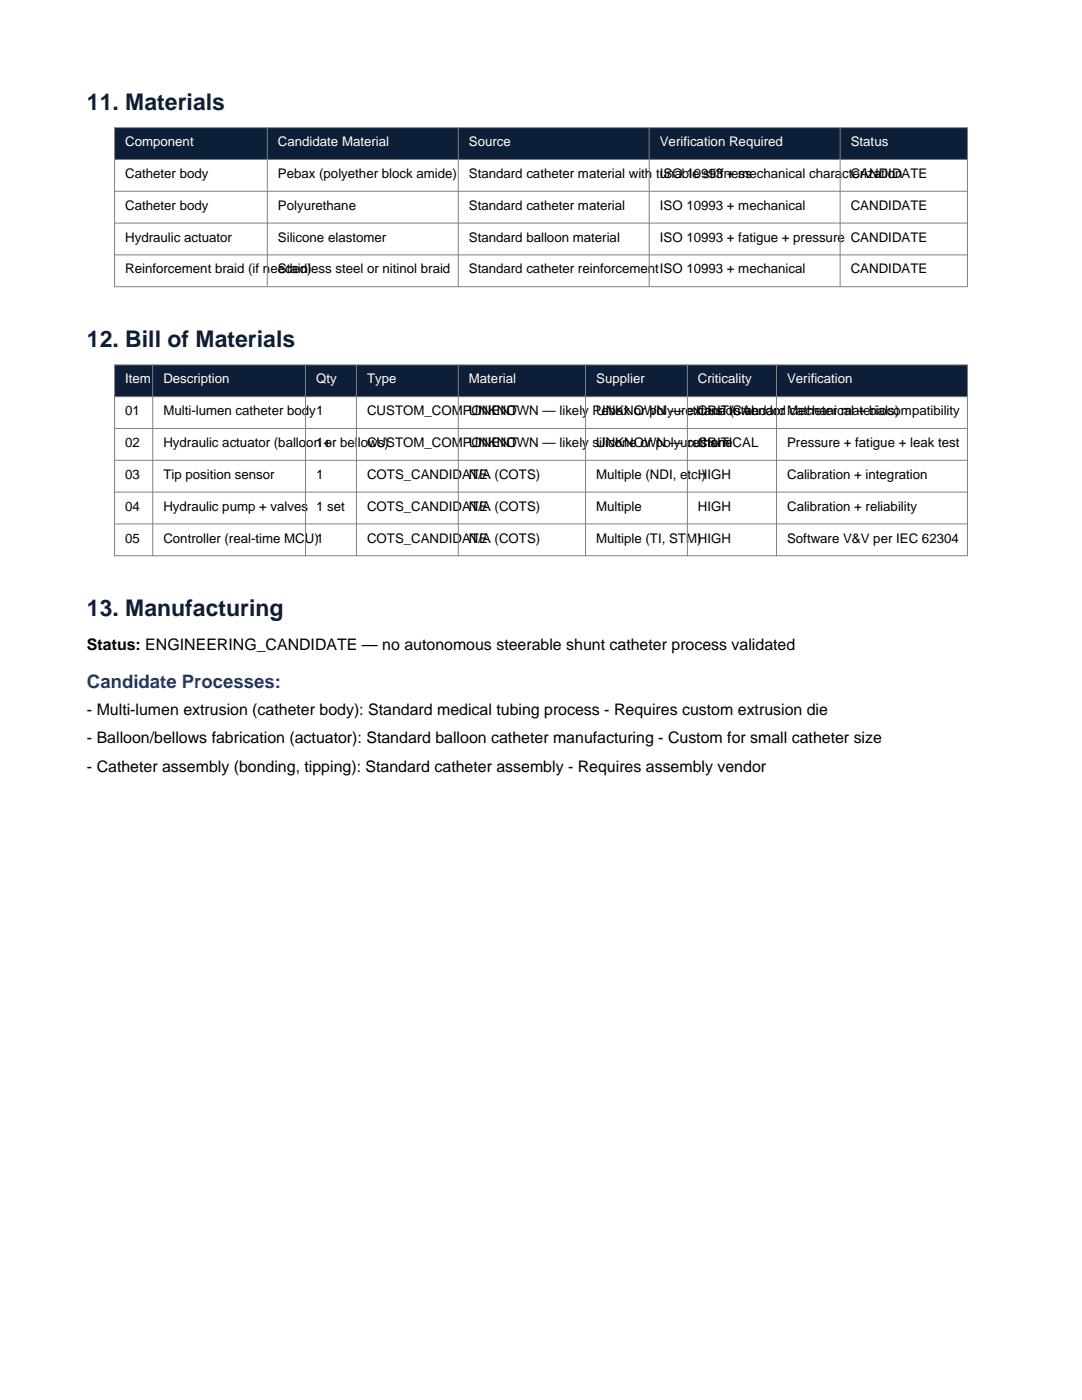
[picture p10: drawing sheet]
<svg xmlns="http://www.w3.org/2000/svg" width="216mm" height="279mm" viewBox="0 0 216 279" stroke-linecap="round" stroke-linejoin="round" font-family="sans-serif">
<defs><g id="words">
<g font-size="4.6" fill="#0c1e38">
<text x="17.4" y="21.9">11. Materials</text>
<text x="17.4" y="69.3">12. Bill of Materials</text>
<text x="17.4" y="123">13. Manufacturing</text>
</g>
<text font-size="3.7" fill="#1e3a8a" x="17.4" y="137.3">Candidate Processes:</text>
<g font-size="3.2">
<text x="17.4" y="129.7">Status: ENGINEERING_CANDIDATE — no autonomous steerable shunt catheter process validated</text>
<text x="17.4" y="142.7">- Multi-lumen extrusion (catheter body): Standard medical tubing process - Requires custom extrusion die</text>
<text x="17.4" y="148.4">- Balloon/bellows fabrication (actuator): Standard balloon catheter manufacturing - Custom for small catheter size</text>
<text x="17.4" y="154">- Catheter assembly (bonding, tipping): Standard catheter assembly - Requires assembly vendor</text>
</g>
<g font-size="2.6" fill="#fff">
<text x="25" y="29.2">Component</text>
<text x="55.5" y="29.2">Candidate Material</text>
<text x="93.6" y="29.2">Source</text>
<text x="131.7" y="29.2">Verification Required</text>
<text x="169.8" y="29.2">Status</text>
<text x="25" y="76.5">Item</text>
<text x="32.6" y="76.5">Description</text>
<text x="63.1" y="76.5">Qty</text>
<text x="73.2" y="76.5">Type</text>
<text x="93.6" y="76.5">Material</text>
<text x="119" y="76.5">Supplier</text>
<text x="139.3" y="76.5">Criticality</text>
<text x="157.1" y="76.5">Verification</text>
</g>
<g font-size="2.6">
<text x="25" y="35.5">Catheter body</text>
<text x="55.5" y="35.5">Pebax (polyether block amide)</text>
<text x="93.6" y="35.5">Standard catheter material with tunable stiffness</text>
<text x="131.7" y="35.5">ISO 10993 + mechanical characterization</text>
<text x="169.8" y="35.5">CANDIDATE</text>
<text x="25" y="41.9">Catheter body</text>
<text x="55.5" y="41.9">Polyurethane</text>
<text x="93.6" y="41.9">Standard catheter material</text>
<text x="131.7" y="41.9">ISO 10993 + mechanical</text>
<text x="169.8" y="41.9">CANDIDATE</text>
<text x="25" y="48.2">Hydraulic actuator</text>
<text x="55.5" y="48.2">Silicone elastomer</text>
<text x="93.6" y="48.2">Standard balloon material</text>
<text x="131.7" y="48.2">ISO 10993 + fatigue + pressure CANDIDATE</text>
<text x="25" y="54.6">Reinforcement braid (if needed)</text>
<text x="55.5" y="54.6">Stainless steel or nitinol braid</text>
<text x="93.6" y="54.6">Standard catheter reinforcementISO 10993 + mechanical</text>
<text x="169.8" y="54.6">CANDIDATE</text>
<text x="25" y="82.9">01</text>
<text x="32.6" y="82.9">Multi-lumen catheter body1</text>
<text x="73.2" y="82.9">CUSTOM_COMPONENT</text>
<text x="93.6" y="82.9">UNKNOWN — likely Pebax or polyurethane (standard catheter materials)</text>
<text x="119" y="82.9">UNKNOWN — extrusion vendor Mechanical + biocompatibility</text>
<text x="139.3" y="82.9">CRITICAL</text>
<text x="25" y="89.2">02</text>
<text x="32.6" y="89.2">Hydraulic actuator (balloon or bellows)</text>
<text x="63.1" y="89.2">1+</text>
<text x="73.2" y="89.2">CUSTOM_COMPONENT</text>
<text x="93.6" y="89.2">UNKNOWN — likely silicone or polyurethane</text>
<text x="119" y="89.2">UNKNOWN — custom</text>
<text x="139.3" y="89.2">CRITICAL</text>
<text x="157.1" y="89.2">Pressure + fatigue + leak test</text>
<text x="25" y="95.6">03</text>
<text x="32.6" y="95.6">Tip position sensor</text>
<text x="63.1" y="95.6">1</text>
<text x="73.2" y="95.6">COTS_CANDIDATE</text>
<text x="93.6" y="95.6">N/A (COTS)</text>
<text x="119" y="95.6">Multiple (NDI, etc.)</text>
<text x="139.3" y="95.6">HIGH</text>
<text x="157.1" y="95.6">Calibration + integration</text>
<text x="25" y="101.9">04</text>
<text x="32.6" y="101.9">Hydraulic pump + valves</text>
<text x="63.1" y="101.9">1 set</text>
<text x="73.2" y="101.9">COTS_CANDIDATE</text>
<text x="93.6" y="101.9">N/A (COTS)</text>
<text x="119" y="101.9">Multiple</text>
<text x="139.3" y="101.9">HIGH</text>
<text x="157.1" y="101.9">Calibration + reliability</text>
<text x="25" y="108.3">05</text>
<text x="32.6" y="108.3">Controller (real-time MCU)1</text>
<text x="73.2" y="108.3">COTS_CANDIDATE</text>
<text x="93.6" y="108.3">N/A (COTS)</text>
<text x="119" y="108.3">Multiple (TI, STM)HIGH</text>
<text x="157.1" y="108.3">Software V&amp;V per IEC 62304</text>
</g>
</g></defs>
<path d="M22.9 25.5h170.1v6.3h-170.1z" fill-rule="evenodd" fill="#0c1e38"/>
<path d="M22.9 25.5h170.1v31.7h-170.1zM22.9 31.8h170.1M22.9 38.2h170.1M53.3 25.5v31.7M91.4 25.5v31.7M129.5 25.5v31.7M167.6 25.5v31.7M22.9 44.5h170.1M22.9 50.9h170.1" fill="none" stroke="#808080" stroke-width=".2"/>
<path d="M22.9 72.8h170.1v6.4h-170.1z" fill-rule="evenodd" fill="#0c1e38"/>
<g fill="none" stroke="#808080" stroke-width=".2">
<path d="M22.9 72.8h170.1v38.1h-170.1zM22.9 79.2h170.1M30.5 72.8v38.1M61 72.8v38.1M71.1 72.8v38.1M91.4 72.8v38.1M116.8 72.8v38.1M137.2 72.8v38.1M154.9 72.8v38.1M22.9 85.5h170.1M22.9 91.9h170.1M22.9 98.2h170.1"/>
<path d="M22.9 104.6h170.1"/>
</g>
<use href="#words"/>
</svg>
